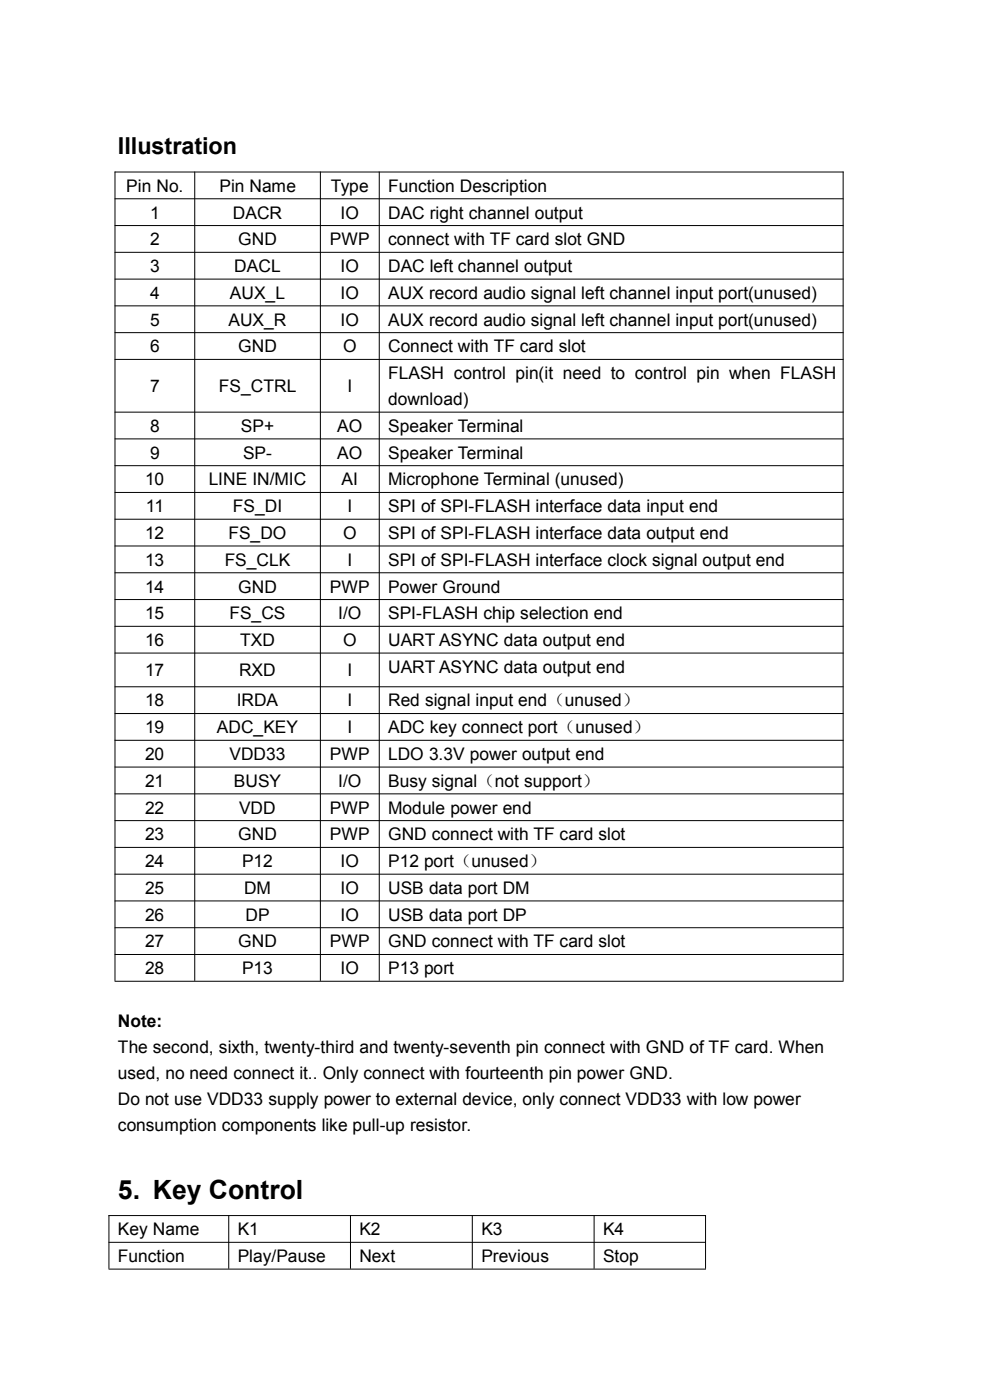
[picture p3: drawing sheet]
<svg xmlns="http://www.w3.org/2000/svg" width="210mm" height="297mm" viewBox="0 0 210 297" stroke-linecap="round" stroke-linejoin="round" font-family="sans-serif">
<defs><g id="words">
<text font-size="5.6" x="25" y="254.3">5. Key Control</text>
<text font-size="5" x="25" y="32.7">Illustration</text>
<g font-size="3.7">
<text x="26.8" y="40.7">Pin No.</text>
<text x="46.6" y="40.7">Pin Name</text>
<text x="70.2" y="40.7">Type</text>
<text x="82.3" y="40.7">Function Description</text>
<text x="31.8" y="46.4">1</text>
<text x="49.4" y="46.4">DACR</text>
<text x="72.3" y="46.4">IO</text>
<text x="82.3" y="46.4">DAC right channel output</text>
<text x="31.8" y="52">2</text>
<text x="50.5" y="52">GND</text>
<text x="70" y="52">PWP</text>
<text x="82.3" y="52">connect with TF card slot GND</text>
<text x="31.8" y="57.7">3</text>
<text x="49.7" y="57.7">DACL</text>
<text x="72.3" y="57.7">IO</text>
<text x="82.3" y="57.7">DAC left channel output</text>
<text x="31.8" y="63.4">4</text>
<text x="48.8" y="63.4">AUX_L</text>
<text x="72.3" y="63.4">IO</text>
<text x="82.3" y="63.4">AUX record audio signal left channel input port(unused)</text>
<text x="31.8" y="69.1">5</text>
<text x="48.5" y="69.1">AUX_R</text>
<text x="72.3" y="69.1">IO</text>
<text x="82.3" y="69.1">AUX record audio signal left channel input port(unused)</text>
<text x="31.8" y="74.7">6</text>
<text x="50.5" y="74.7">GND</text>
<text x="72.8" y="74.7">O</text>
<text x="82.3" y="74.7">Connect with TF card slot</text>
<text x="31.8" y="83.2">7</text>
<text x="46.4" y="83.2">FS_CTRL</text>
<text x="73.7" y="83.2">I</text>
<text x="82.3" y="80.5">FLASH control pin(it need to control pin when FLASH</text>
<text x="82.3" y="86">download)</text>
<text x="31.8" y="91.6">8</text>
<text x="51.1" y="91.6">SP+</text>
<text x="71.5" y="91.6">AO</text>
<text x="82.3" y="91.6">Speaker Terminal</text>
<text x="31.8" y="97.3">9</text>
<text x="51.6" y="97.3">SP-</text>
<text x="71.5" y="97.3">AO</text>
<text x="82.3" y="97.3">Speaker Terminal</text>
<text x="30.8" y="103">10</text>
<text x="44.3" y="103">LINE IN/MIC</text>
<text x="72.5" y="103">AI</text>
<text x="82.3" y="103">Microphone Terminal (unused)</text>
<text x="30.9" y="108.6">11</text>
<text x="49.4" y="108.6">FS_DI</text>
<text x="73.7" y="108.6">I</text>
<text x="82.3" y="108.6">SPI of SPI-FLASH interface data input end</text>
<text x="30.8" y="114.3">12</text>
<text x="48.5" y="114.3">FS_DO</text>
<text x="72.8" y="114.3">O</text>
<text x="82.3" y="114.3">SPI of SPI-FLASH interface data output end</text>
<text x="30.8" y="120">13</text>
<text x="30.8" y="125.7">14</text>
<text x="47.7" y="120">FS_CLK</text>
<text x="50.5" y="125.7">GND</text>
<text x="70" y="125.7">PWP</text>
<text x="73.7" y="120">I</text>
<text x="82.3" y="120">SPI of SPI-FLASH interface clock signal output end</text>
<text x="82.3" y="125.7">Power Ground</text>
<text x="30.8" y="131.4">15</text>
<text x="48.7" y="131.4">FS_CS</text>
<text x="71.8" y="131.4">I/O</text>
<text x="82.3" y="131.4">SPI-FLASH chip selection end</text>
<text x="30.8" y="137.1">16</text>
<text x="50.9" y="137.1">TXD</text>
<text x="72.8" y="137.1">O</text>
<text x="82.3" y="137.1">UART ASYNC data output end</text>
<text x="30.8" y="143.4">17</text>
<text x="50.7" y="143.4">RXD</text>
<text x="73.7" y="143.4">I</text>
<text x="82.3" y="142.7">UART ASYNC data output end</text>
<text x="30.8" y="149.9">18</text>
<text x="50.2" y="149.9">IRDA</text>
<text x="73.7" y="149.9">I</text>
<text x="82.3" y="149.9">Red signal input end（unused）</text>
<text x="30.8" y="155.6">19</text>
<text x="46" y="155.6">ADC_KEY</text>
<text x="73.7" y="155.6">I</text>
<text x="82.3" y="155.6">ADC key connect port（unused）</text>
<text x="30.8" y="161.2">20</text>
<text x="48.7" y="161.2">VDD33</text>
<text x="70" y="161.2">PWP</text>
<text x="82.3" y="161.2">LDO 3.3V power output end</text>
<text x="30.8" y="166.9">21</text>
<text x="49.6" y="166.9">BUSY</text>
<text x="71.8" y="166.9">I/O</text>
<text x="82.3" y="166.9">Busy signal（not support）</text>
<text x="30.8" y="172.6">22</text>
<text x="50.7" y="172.6">VDD</text>
<text x="70" y="172.6">PWP</text>
<text x="82.3" y="172.6">Module power end</text>
<text x="30.8" y="178.3">23</text>
<text x="50.5" y="178.3">GND</text>
<text x="70" y="178.3">PWP</text>
<text x="82.3" y="178.3">GND connect with TF card slot</text>
<text x="30.8" y="184">24</text>
<text x="51.4" y="184">P12</text>
<text x="72.3" y="184">IO</text>
<text x="82.3" y="184">P12 port（unused）</text>
<text x="30.8" y="189.6">25</text>
<text x="51.8" y="189.6">DM</text>
<text x="72.3" y="189.6">IO</text>
<text x="82.3" y="189.6">USB data port DM</text>
<text x="30.8" y="195.3">26</text>
<text x="52.1" y="195.3">DP</text>
<text x="72.3" y="195.3">IO</text>
<text x="82.3" y="195.3">USB data port DP</text>
<text x="30.8" y="201">27</text>
<text x="50.5" y="201">GND</text>
<text x="70" y="201">PWP</text>
<text x="82.3" y="201">GND connect with TF card slot</text>
<text x="30.8" y="206.7">28</text>
<text x="51.4" y="206.7">P13</text>
<text x="72.3" y="206.7">IO</text>
<text x="82.3" y="206.7">P13 port</text>
<text x="25" y="217.9">Note:</text>
<text x="25" y="223.4">The second, sixth, twenty-third and twenty-seventh pin connect with GND of TF card. When</text>
<text x="25" y="228.9">used, no need connect it.. Only connect with fourteenth pin power GND.</text>
<text x="25" y="234.4">Do not use VDD33 supply power to external device, only connect VDD33 with low power</text>
<text x="25" y="239.9">consumption components like pull-up resistor.</text>
<text x="25" y="262.1">Key Name</text>
<text x="50.4" y="262.1">K1</text>
<text x="76.2" y="262.1">K2</text>
<text x="102.1" y="262.1">K3</text>
<text x="127.9" y="262.1">K4</text>
<text x="25" y="267.7">Function</text>
<text x="50.4" y="267.7">Play/Pause</text>
<text x="76.2" y="267.7">Next</text>
<text x="102.1" y="267.7">Previous</text>
<text x="127.9" y="267.7">Stop</text>
</g>
</g></defs>
<g fill="none" stroke="#000" stroke-width=".21">
<path d="M24.3 36.5h154.6M24.4 36.4v171.7M41.3 36.4v171.7M68 36.4v171.7M80.5 36.4v171.7M178.9 36.4v171.7M24.3 42.2h154.6M24.3 47.9h154.6M24.3 53.5h154.6M24.3 59.2h154.6M24.3 64.9h154.6M24.3 70.6h154.6"/>
<path d="M24.3 76.2h154.6M24.3 87.4h154.6M24.3 93.1h154.6M24.3 98.8h154.6M24.3 104.5h154.6M24.3 110.2h154.6M24.3 115.8h154.6M24.3 121.5h154.6M24.3 127.2h154.6M24.3 132.9h154.6M24.3 138.5h154.6M24.3 145.7h154.6"/>
<path d="M24.3 151.4h154.6M24.3 157.1h154.6M24.3 162.7h154.6M24.3 168.4h154.6M24.3 174.1h154.6M24.3 179.8h154.6M24.3 185.5h154.6M24.3 191.1h154.6M24.3 196.8h154.6M24.3 202.5h154.6M24.3 208.2h154.6M23 257.9h126.8"/>
<path d="M23.1 257.8v11.4M48.5 257.8v11.4M74.3 257.8v11.4M100.2 257.8v11.4M126 257.8v11.4M149.7 257.8v11.4M23 263.6h126.8M23 269.2h126.8"/>
</g>
<use href="#words"/>
</svg>
